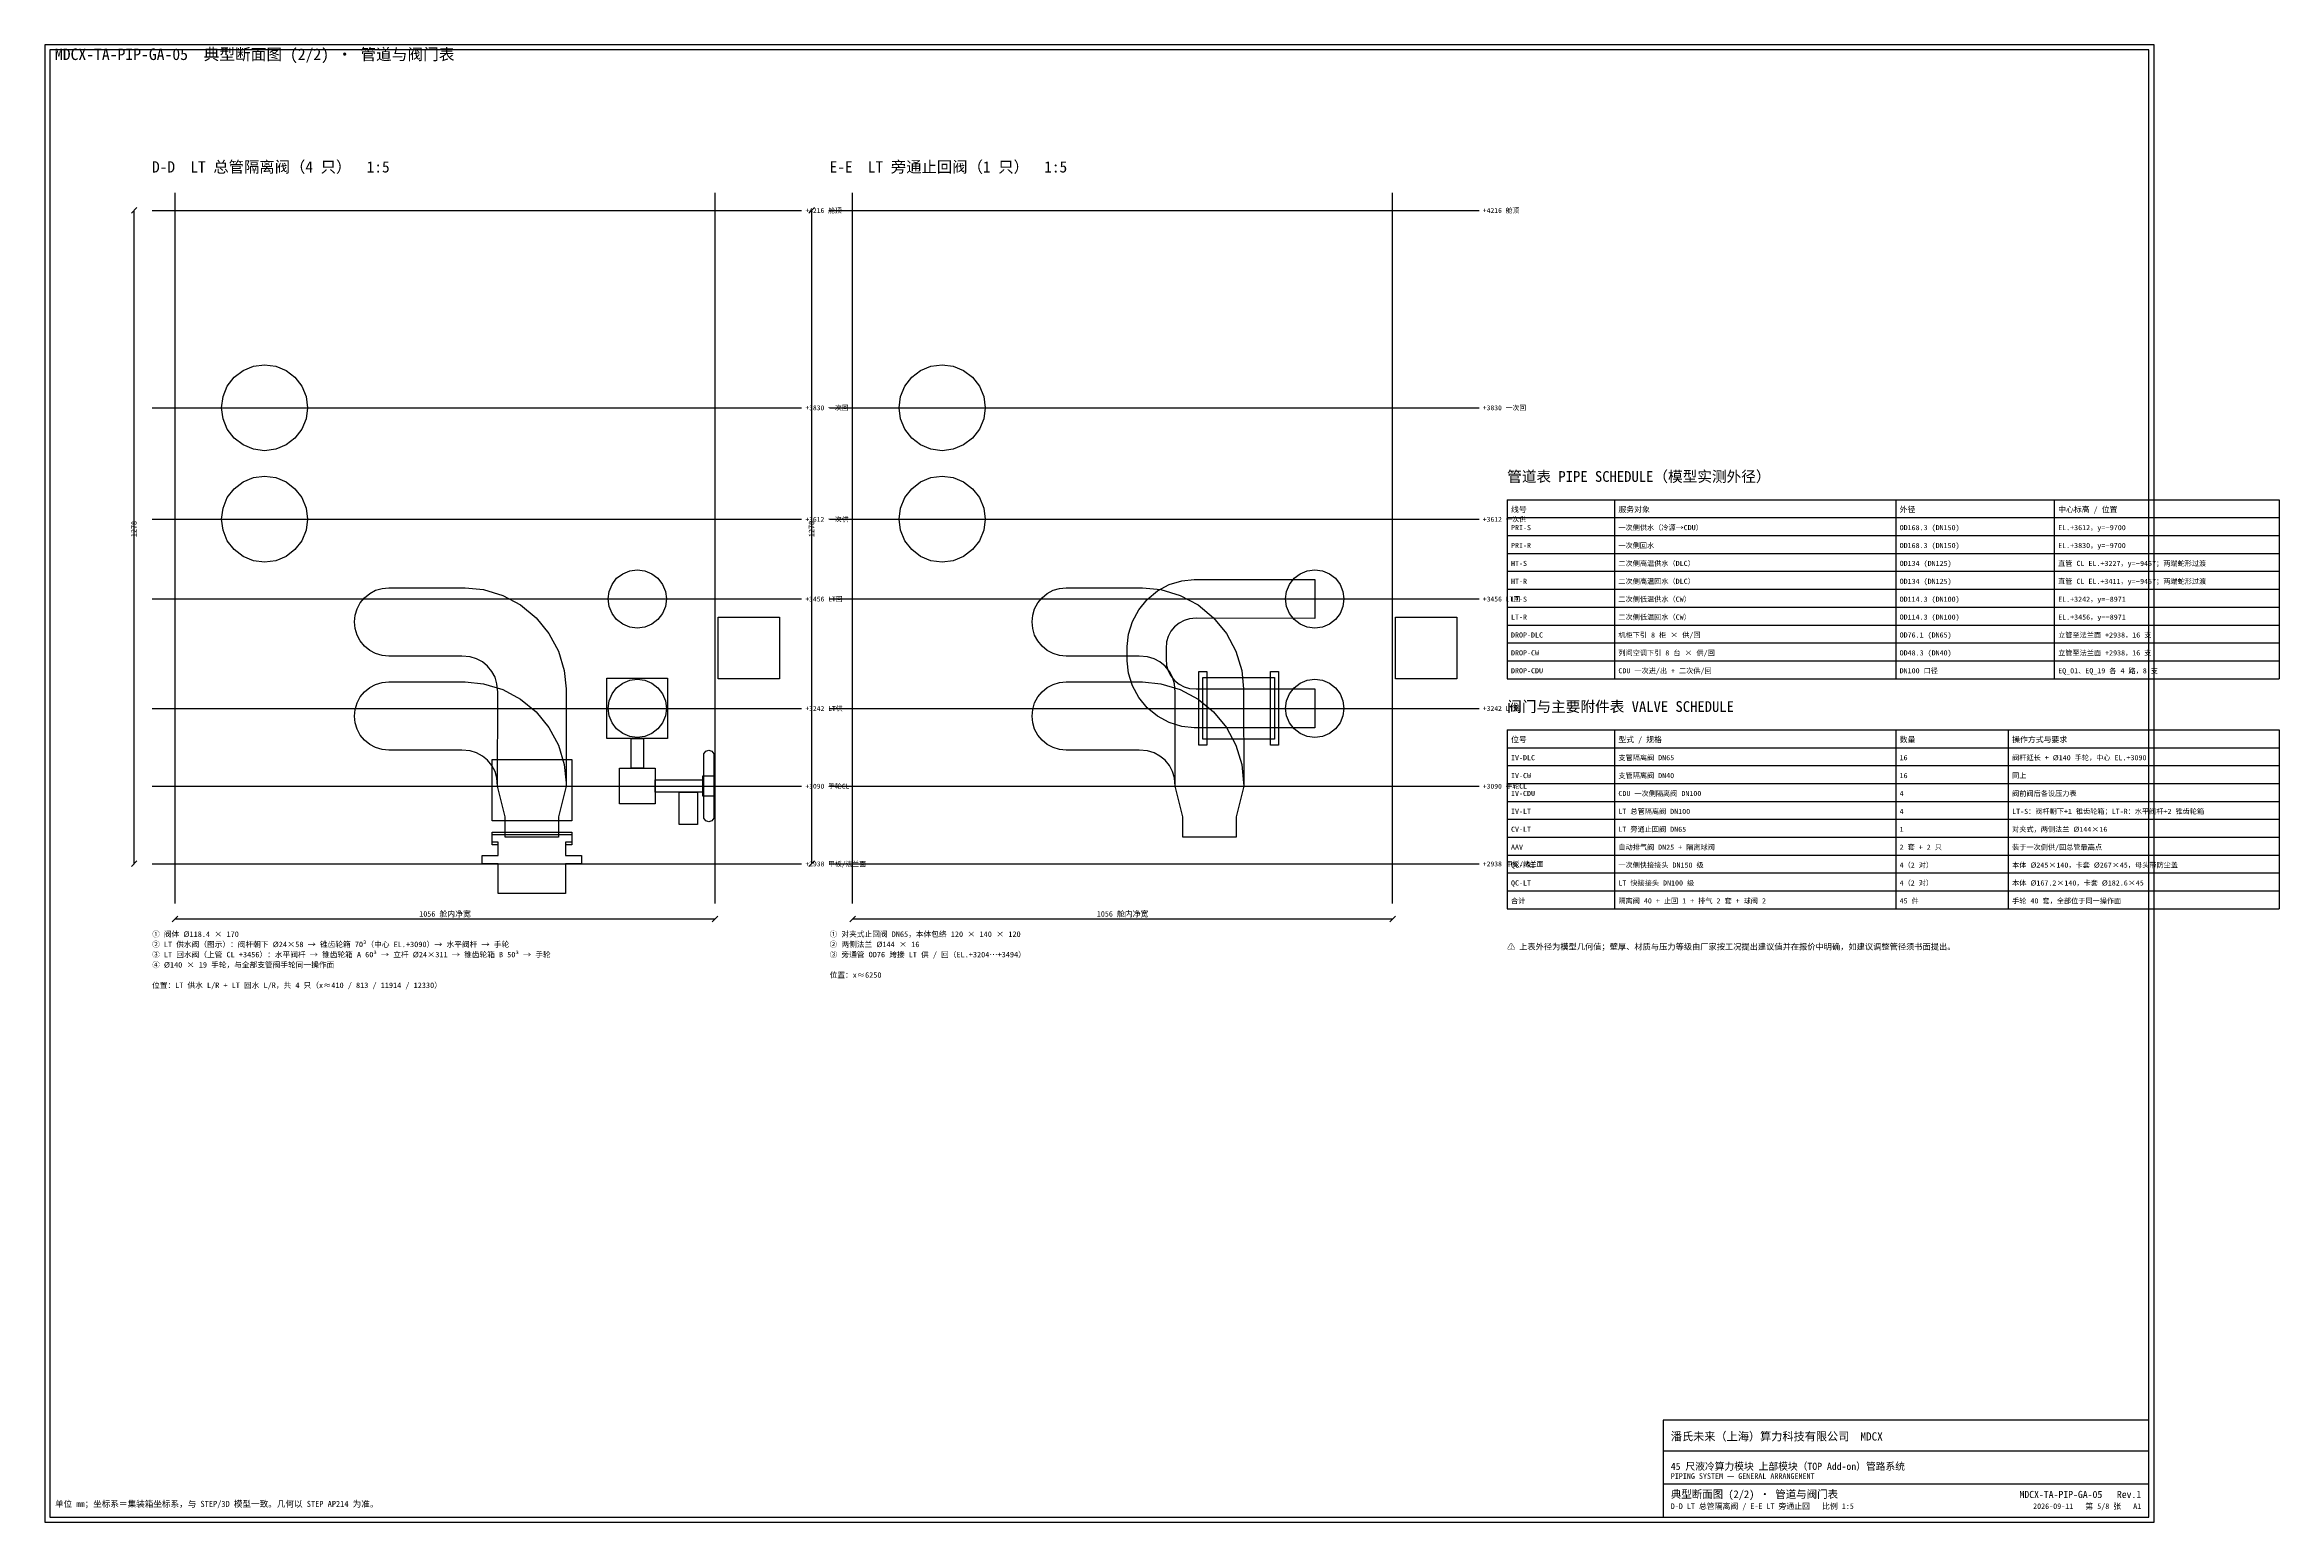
# Model space of a CAD drawing. Header units: metres. Extents: x 8 to 882, y 8 to 586.
import ezdxf
from ezdxf.enums import TextEntityAlignment as Align

# ---------------------------------------------------------------- set-up
doc = ezdxf.new("R2010")
doc.units = ezdxf.units.M
for name, color, linetype in [('CL', 1, 'Continuous'), ('DECK-QC', 3, 'Continuous'), ('DIM', 7, 'Continuous'), ('FLANGE', 30, 'Continuous'), ('FRAME', 7, 'Continuous'), ('GRID', 252, 'Continuous'), ('PIPE-HT', 6, 'Continuous'), ('PIPE-LT', 4, 'Continuous'), ('STEEL', 9, 'Continuous'), ('TEXT', 7, 'Continuous'), ('VALVE', 2, 'Continuous')]:
    doc.layers.add(name, color=color, linetype=linetype)
doc.styles.add('CN', font='simsun.ttc')

msp = doc.modelspace()

# ---------------------------------------------------------------- linework, layer by layer
at = {"layer": 'CL'}
for points in [[(50, 296), (304, 296)], [(315, 296), (569, 296)]]:
    msp.add_lwpolyline(points, dxfattribs=at)
at = {"layer": 'DECK-QC'}
for points in [[(185.36, 254), (185.36, 265.6), (179.16, 265.6), (179.16, 268.8), (185.36, 268.8), (185.36, 274), (182.96, 274), (182.96, 278), (214.16, 278), (214.16, 274), (211.76, 274), (211.76, 268.8), (217.96, 268.8), (217.96, 265.6), (211.76, 265.6), (211.76, 254), (185.36, 254)], [(185.36, 254), (185.36, 265.6), (179.16, 265.6), (179.16, 268.8), (185.36, 268.8), (185.36, 273), (182.96, 273), (182.96, 277), (214.16, 277), (214.16, 273), (211.76, 273), (211.76, 268.8), (217.96, 268.8), (217.96, 265.6), (211.76, 265.6), (211.76, 254), (185.36, 254)], [(185.36, 254), (185.36, 265.6), (179.16, 265.6), (179.16, 268.8), (185.36, 268.8), (185.36, 273), (182.96, 273), (182.96, 277), (214.16, 277), (214.16, 273), (211.76, 273), (211.76, 268.8), (217.96, 268.8), (217.96, 265.6), (211.76, 265.6), (211.76, 254), (185.36, 254)]]:
    msp.add_lwpolyline(points, close=True, dxfattribs=at)
at = {"layer": 'DIM'}
for points in [[(41.9, 520.1), (44.1, 522.3)], [(43, 265.6), (43, 521.2)], [(306.9, 520.1), (309.1, 522.3)], [(308, 265.6), (308, 521.2)], [(41.9, 264.5), (44.1, 266.7)], [(306.9, 264.5), (309.1, 266.7)], [(57.9, 242.9), (60.1, 245.1)], [(269.1, 242.9), (271.3, 245.1)], [(322.9, 242.9), (325.1, 245.1)], [(534.1, 242.9), (536.3, 245.1)], [(59, 244), (270.2, 244)], [(324, 244), (535.2, 244)]]:
    msp.add_lwpolyline(points, dxfattribs=at)
at = {"layer": 'FLANGE'}
for points in [[(459.4, 340.8), (462.6, 340.8), (462.6, 312), (459.4, 312), (459.4, 340.8)], [(487.4, 340.8), (490.6, 340.8), (490.6, 312), (487.4, 312), (487.4, 340.8)], [(242.16, 314.6), (242.16, 303), (237.36, 303), (237.36, 314.6), (242.16, 314.6)], [(246.76, 298.4), (265.4, 298.4), (265.4, 293.6), (246.76, 293.6), (246.76, 298.4)]]:
    msp.add_lwpolyline(points, close=True, dxfattribs=at)
at = {"layer": 'FRAME'}
for points in [[(8, 8), (833, 8), (833, 586), (8, 586)], [(10, 10), (831, 10), (831, 584), (10, 584)], [(641, 10), (831, 10), (831, 48), (641, 48)]]:
    msp.add_lwpolyline(points, close=True, dxfattribs=at)
for points in [[(580, 408), (882, 408)], [(580, 408), (580, 338)], [(622, 408), (622, 338)], [(732, 408), (732, 338)], [(794, 408), (794, 338)], [(882, 408), (882, 338)], [(580, 401), (882, 401)], [(580, 394), (882, 394)], [(580, 387), (882, 387)], [(580, 380), (882, 380)], [(580, 373), (882, 373)], [(580, 366), (882, 366)], [(580, 359), (882, 359)], [(580, 352), (882, 352)], [(580, 345), (882, 345)], [(580, 338), (882, 338)], [(580, 318), (882, 318)], [(580, 318), (580, 248)], [(622, 318), (622, 248)], [(732, 318), (732, 248)], [(776, 318), (776, 248)], [(882, 318), (882, 248)], [(580, 311), (882, 311)], [(580, 304), (882, 304)], [(580, 297), (882, 297)], [(580, 290), (882, 290)], [(580, 283), (882, 283)], [(580, 276), (882, 276)], [(580, 269), (882, 269)], [(580, 262), (882, 262)], [(580, 255), (882, 255)], [(580, 248), (882, 248)], [(641, 36), (831, 36)], [(641, 23), (831, 23)]]:
    msp.add_lwpolyline(points, dxfattribs=at)
at = {"layer": 'GRID'}
for points in [[(59, 250), (59, 528)], [(270.2, 250), (270.2, 528)], [(324, 250), (324, 528)], [(535.2, 250), (535.2, 528)], [(50, 521.2), (304, 521.2)], [(315, 521.2), (569, 521.2)], [(50, 444), (304, 444)], [(315, 444), (569, 444)], [(50, 400.4), (304, 400.4)], [(315, 400.4), (569, 400.4)], [(50, 369.2), (304, 369.2)], [(315, 369.2), (569, 369.2)], [(50, 326.4), (304, 326.4)], [(315, 326.4), (569, 326.4)], [(50, 265.6), (304, 265.6)], [(315, 265.6), (569, 265.6)]]:
    msp.add_lwpolyline(points, dxfattribs=at)
at = {"layer": 'PIPE-HT'}
for points in [[(82.1, 432.1), (79.43, 435.58), (77.74, 439.64), (77.17, 444), (77.74, 448.36), (79.43, 452.42), (82.1, 455.9), (85.59, 458.58), (89.65, 460.26), (94, 460.83), (98.36, 460.26), (102.42, 458.58), (105.9, 455.9), (108.58, 452.42), (110.26, 448.36), (110.83, 444), (110.26, 439.64), (108.58, 435.58), (105.9, 432.1), (102.42, 429.42), (98.36, 427.74), (94, 427.17), (89.65, 427.74), (85.59, 429.42), (82.1, 432.1)], [(347.1, 432.1), (344.43, 435.58), (342.74, 439.64), (342.17, 444), (342.74, 448.36), (344.43, 452.42), (347.1, 455.9), (350.59, 458.58), (354.65, 460.26), (359, 460.83), (363.36, 460.26), (367.42, 458.58), (370.9, 455.9), (373.58, 452.42), (375.26, 448.36), (375.83, 444), (375.26, 439.64), (373.58, 435.58), (370.9, 432.1), (367.42, 429.42), (363.36, 427.74), (359, 427.17), (354.65, 427.74), (350.59, 429.42), (347.1, 432.1)], [(82.1, 388.5), (79.43, 391.98), (77.74, 396.04), (77.17, 400.4), (77.74, 404.76), (79.43, 408.82), (82.1, 412.3), (85.59, 414.98), (89.65, 416.66), (94, 417.23), (98.36, 416.66), (102.42, 414.98), (105.9, 412.3), (108.58, 408.82), (110.26, 404.76), (110.83, 400.4), (110.26, 396.04), (108.58, 391.98), (105.9, 388.5), (102.42, 385.82), (98.36, 384.14), (94, 383.57), (89.65, 384.14), (85.59, 385.82), (82.1, 388.5)], [(347.1, 388.5), (344.43, 391.98), (342.74, 396.04), (342.17, 400.4), (342.74, 404.76), (344.43, 408.82), (347.1, 412.3), (350.59, 414.98), (354.65, 416.66), (359, 417.23), (363.36, 416.66), (367.42, 414.98), (370.9, 412.3), (373.58, 408.82), (375.26, 404.76), (375.83, 400.4), (375.26, 396.04), (373.58, 391.98), (370.9, 388.5), (367.42, 385.82), (363.36, 384.14), (359, 383.57), (354.65, 384.14), (350.59, 385.82), (347.1, 388.5)], [(129.43, 362.81), (130.19, 365.33), (131.43, 367.64), (133.1, 369.68), (135.12, 371.34), (137.44, 372.58), (139.95, 373.34), (142.56, 373.6), (172.42, 373.58), (179.6, 372.83), (187.14, 370.54), (194.09, 366.83), (200.19, 361.83), (205.19, 355.73), (208.9, 348.78), (211.19, 341.24), (211.94, 334.06), (211.96, 296), (208.96, 284), (208.96, 276), (188.16, 276), (188.16, 284), (185.16, 296), (185.18, 332.74), (184.9, 336.01), (184.14, 338.53), (182.9, 340.84), (181.24, 342.88), (179.2, 344.54), (176.89, 345.78), (174.37, 346.54), (171.1, 346.82), (142.56, 346.8), (139.95, 347.06), (137.44, 347.82), (135.12, 349.06), (133.1, 350.72), (131.43, 352.76), (130.19, 355.07), (129.43, 357.59), (129.18, 360.2), (129.43, 362.81)], [(394.43, 362.81), (395.19, 365.33), (396.43, 367.64), (398.1, 369.68), (400.12, 371.34), (402.44, 372.58), (404.95, 373.34), (407.56, 373.6), (437.42, 373.58), (444.6, 372.83), (452.14, 370.54), (459.09, 366.83), (465.19, 361.83), (470.19, 355.73), (473.9, 348.78), (476.19, 341.24), (476.94, 334.06), (476.96, 296), (473.96, 284), (473.96, 276), (453.16, 276), (453.16, 284), (450.16, 296), (450.18, 332.74), (449.9, 336.01), (449.14, 338.53), (447.9, 340.84), (446.24, 342.88), (444.2, 344.54), (441.89, 345.78), (439.37, 346.54), (436.1, 346.82), (407.56, 346.8), (404.95, 347.06), (402.44, 347.82), (400.12, 349.06), (398.1, 350.72), (396.43, 352.76), (395.19, 355.07), (394.43, 357.59), (394.18, 360.2), (394.43, 362.81)], [(176.89, 345.78), (176.89, 345.78), (176.89, 345.78), (176.89, 345.78)], [(441.89, 345.78), (441.89, 345.78), (441.89, 345.78), (441.89, 345.78)], [(129.43, 326.01), (130.19, 328.53), (131.43, 330.84), (133.1, 332.88), (135.12, 334.54), (137.44, 335.78), (139.95, 336.54), (142.56, 336.8), (172.42, 336.78), (179.6, 336.03), (187.14, 333.74), (194.09, 330.03), (200.19, 325.03), (205.19, 318.93), (208.9, 311.98), (211.19, 304.44), (211.94, 297.26), (211.96, 296), (208.96, 284), (208.96, 276), (188.16, 276), (188.16, 284), (185.16, 296), (184.9, 299.21), (184.14, 301.73), (182.9, 304.04), (181.24, 306.08), (179.2, 307.74), (176.89, 308.98), (174.37, 309.74), (171.1, 310.02), (142.56, 310), (139.95, 310.26), (137.44, 311.02), (135.12, 312.26), (133.1, 313.92), (131.43, 315.96), (130.19, 318.27), (129.43, 320.79), (129.18, 323.4), (129.43, 326.01)], [(184.14, 338.53), (184.14, 338.53), (184.14, 338.53), (184.14, 338.53)], [(394.43, 326.01), (395.19, 328.53), (396.43, 330.84), (398.1, 332.88), (400.12, 334.54), (402.44, 335.78), (404.95, 336.54), (407.56, 336.8), (437.42, 336.78), (444.6, 336.03), (452.14, 333.74), (459.09, 330.03), (465.19, 325.03), (470.19, 318.93), (473.9, 311.98), (476.19, 304.44), (476.94, 297.26), (476.96, 296), (473.96, 284), (473.96, 276), (453.16, 276), (453.16, 284), (450.16, 296), (449.9, 299.21), (449.14, 301.73), (447.9, 304.04), (446.24, 306.08), (444.2, 307.74), (441.89, 308.98), (439.37, 309.74), (436.1, 310.02), (407.56, 310), (404.95, 310.26), (402.44, 311.02), (400.12, 312.26), (398.1, 313.92), (396.43, 315.96), (395.19, 318.27), (394.43, 320.79), (394.18, 323.4), (394.43, 326.01)], [(449.14, 338.53), (449.14, 338.53), (449.14, 338.53), (449.14, 338.53)], [(176.89, 308.98), (176.89, 308.98), (176.89, 308.98), (176.89, 308.98)], [(181.24, 306.08), (181.24, 306.08), (181.24, 306.08), (181.24, 306.08)], [(441.89, 308.98), (441.89, 308.98), (441.89, 308.98), (441.89, 308.98)], [(446.24, 306.08), (446.24, 306.08), (446.24, 306.08), (446.24, 306.08)], [(184.14, 301.73), (184.14, 301.73), (184.14, 301.73), (184.14, 301.73)], [(449.14, 301.73), (449.14, 301.73), (449.14, 301.73), (449.14, 301.73)]]:
    msp.add_lwpolyline(points, close=True, dxfattribs=at)
at = {"layer": 'PIPE-LT'}
for points in [[(247.82, 377.26), (249.63, 374.9), (250.77, 372.15), (251.16, 369.2), (250.77, 366.25), (249.63, 363.5), (247.82, 361.14), (245.46, 359.33), (242.71, 358.19), (239.76, 357.8), (236.81, 358.19), (234.06, 359.33), (231.7, 361.14), (229.89, 363.5), (228.75, 366.25), (228.36, 369.2), (228.75, 372.15), (229.89, 374.9), (231.7, 377.26), (234.06, 379.07), (236.81, 380.21), (239.76, 380.6), (242.71, 380.21), (245.46, 379.07), (247.82, 377.26)], [(431.41, 350.57), (431.91, 355.39), (433.42, 360.38), (435.88, 364.98), (439.19, 369.01), (443.22, 372.32), (447.82, 374.78), (452.81, 376.29), (457.63, 376.79), (504.76, 376.8), (504.76, 361.6), (458.37, 361.61), (455.78, 361.38), (453.64, 360.73), (451.67, 359.68), (449.94, 358.26), (448.52, 356.53), (447.47, 354.56), (446.82, 352.42), (446.59, 349.83), (446.59, 345.77), (446.82, 343.18), (447.47, 341.04), (448.52, 339.07), (449.94, 337.34), (451.67, 335.92), (453.64, 334.87), (455.78, 334.22), (458.37, 333.99), (504.76, 334), (504.76, 318.8), (457.63, 318.81), (452.81, 319.31), (447.82, 320.82), (443.22, 323.28), (439.19, 326.59), (435.88, 330.62), (433.42, 335.22), (431.91, 340.21), (431.41, 345.03), (431.41, 350.57)], [(512.82, 377.26), (514.63, 374.9), (515.77, 372.15), (516.16, 369.2), (515.77, 366.25), (514.63, 363.5), (512.82, 361.14), (510.46, 359.33), (507.71, 358.19), (504.76, 357.8), (501.81, 358.19), (499.06, 359.33), (496.7, 361.14), (494.89, 363.5), (493.75, 366.25), (493.36, 369.2), (493.75, 372.15), (494.89, 374.9), (496.7, 377.26), (499.06, 379.07), (501.81, 380.21), (504.76, 380.6), (507.71, 380.21), (510.46, 379.07), (512.82, 377.26)], [(251.61, 338.25), (251.61, 314.55), (227.91, 314.55), (227.91, 338.25), (251.61, 338.25)], [(247.82, 334.46), (249.63, 332.1), (250.77, 329.35), (251.16, 326.4), (250.77, 323.45), (249.63, 320.7), (247.82, 318.34), (245.46, 316.53), (242.71, 315.39), (239.76, 315), (236.81, 315.39), (234.06, 316.53), (231.7, 318.34), (229.89, 320.7), (228.75, 323.45), (228.36, 326.4), (228.75, 329.35), (229.89, 332.1), (231.7, 334.46), (234.06, 336.27), (236.81, 337.41), (239.76, 337.8), (242.71, 337.41), (245.46, 336.27), (247.82, 334.46)], [(512.82, 334.46), (514.63, 332.1), (515.77, 329.35), (516.16, 326.4), (515.77, 323.45), (514.63, 320.7), (512.82, 318.34), (510.46, 316.53), (507.71, 315.39), (504.76, 315), (501.81, 315.39), (499.06, 316.53), (496.7, 318.34), (494.89, 320.7), (493.75, 323.45), (493.36, 326.4), (493.75, 329.35), (494.89, 332.1), (496.7, 334.46), (499.06, 336.27), (501.81, 337.41), (504.76, 337.8), (507.71, 337.41), (510.46, 336.27), (512.82, 334.46)]]:
    msp.add_lwpolyline(points, close=True, dxfattribs=at)
at = {"layer": 'STEEL'}
for points in [[(295.36, 362), (295.36, 338), (271.36, 338), (271.36, 362), (295.36, 362)], [(560.36, 362), (560.36, 338), (536.36, 338), (536.36, 362), (560.36, 362)], [(256.16, 293.6), (263.36, 293.6), (263.36, 281), (256.16, 281), (256.16, 293.6)]]:
    msp.add_lwpolyline(points, close=True, dxfattribs=at)
at = {"layer": 'VALVE'}
for points in [[(461, 338.4), (489, 338.4), (489, 314.4), (461, 314.4), (461, 338.4)], [(214.16, 306.4), (214.16, 282.4), (182.96, 282.4), (182.96, 306.4), (214.16, 306.4)], [(214.16, 306.4), (214.16, 282.4), (182.96, 282.4), (182.96, 306.4), (214.16, 306.4)], [(265.86, 308.62), (266.59, 309.62), (267.76, 310), (268.94, 309.62), (269.66, 308.62), (269.66, 283.38), (268.94, 282.38), (267.76, 282), (266.59, 282.38), (265.86, 283.38), (265.86, 308.62)], [(246.76, 303), (246.76, 289), (232.76, 289), (232.76, 303), (246.76, 303)], [(265.36, 300), (270.16, 300), (270.16, 292), (265.36, 292), (265.36, 300)]]:
    msp.add_lwpolyline(points, close=True, dxfattribs=at)

# ---------------------------------------------------------------- texts
at = {"layer": 'DIM', "style": 'CN'}
for p in [(44, 393.4), (309, 393.4)]:
    msp.add_text('1278', height=2.2, rotation=90, dxfattribs=at).set_placement(p)
for p in [(164.6, 244.9), (429.6, 244.9)]:
    msp.add_text('1056 舱内净宽', height=2.2, dxfattribs=at).set_placement(p, align=Align.CENTER)
at = {"layer": 'TEXT', "style": 'CN'}
for s, height, p in [('MDCX-TA-PIP-GA-05  典型断面图 (2/2) · 管道与阀门表', 4.5, (12, 580)), ('D-D  LT 总管隔离阀（4 只）  1:5', 4.4, (50, 536)), ('E-E  LT 旁通止回阀（1 只）  1:5', 4.4, (315, 536)), ('+4216 舱顶', 1.9, (305.5, 520.2)), ('+4216 舱顶', 1.9, (570.5, 520.2)), ('+3830 一次回', 1.9, (305.5, 443)), ('+3830 一次回', 1.9, (570.5, 443)), ('管道表 PIPE SCHEDULE（模型实测外径）', 4.2, (580, 415)), ('线号', 2.2, (581.5, 403.1)), ('服务对象', 2.2, (623.5, 403.1)), ('外径', 2.2, (733.5, 403.1)), ('中心标高 / 位置', 2.2, (795.5, 403.1)), ('+3612 一次供', 1.9, (305.5, 399.4)), ('+3612 一次供', 1.9, (570.5, 399.4)), ('PRI-S', 2, (581.5, 396.1)), ('一次侧供水（冷源→CDU）', 2, (623.5, 396.1)), ('OD168.3 (DN150)', 2, (733.5, 396.1)), ('EL.+3612，y=−9700', 2, (795.5, 396.1)), ('PRI-R', 2, (581.5, 389.1)), ('一次侧回水', 2, (623.5, 389.1)), ('OD168.3 (DN150)', 2, (733.5, 389.1)), ('EL.+3830，y=−9700', 2, (795.5, 389.1)), ('HT-S', 2, (581.5, 382.1)), ('HT-R', 2, (581.5, 375.1)), ('二次侧高温供水（DLC）', 2, (623.5, 382.1)), ('二次侧高温回水（DLC）', 2, (623.5, 375.1)), ('OD134 (DN125)', 2, (733.5, 382.1)), ('OD134 (DN125)', 2, (733.5, 375.1)), ('直管 CL EL.+3227，y=−9457；两端蛇形过渡', 2, (795.5, 382.1)), ('直管 CL EL.+3411，y=−9457；两端蛇形过渡', 2, (795.5, 375.1)), ('+3456 LT回', 1.9, (305.5, 368.2)), ('+3456 LT回', 1.9, (570.5, 368.2)), ('LT-S', 2, (581.5, 368.1)), ('二次侧低温供水（CW）', 2, (623.5, 368.1)), ('OD114.3 (DN100)', 2, (733.5, 368.1)), ('EL.+3242，y=−8971', 2, (795.5, 368.1)), ('LT-R', 2, (581.5, 361.1)), ('二次侧低温回水（CW）', 2, (623.5, 361.1)), ('OD114.3 (DN100)', 2, (733.5, 361.1)), ('EL.+3456，y=−8971', 2, (795.5, 361.1)), ('DROP-DLC', 2, (581.5, 354.1)), ('机柜下引 8 柜 × 供/回', 2, (623.5, 354.1)), ('OD76.1 (DN65)', 2, (733.5, 354.1)), ('立管至法兰面 +2938，16 支', 2, (795.5, 354.1)), ('DROP-CW', 2, (581.5, 347.1)), ('DROP-CDU', 2, (581.5, 340.1)), ('列间空调下引 8 台 × 供/回', 2, (623.5, 347.1)), ('CDU 一次进/出 + 二次供/回', 2, (623.5, 340.1)), ('OD48.3 (DN40)', 2, (733.5, 347.1)), ('DN100 口径', 2, (733.5, 340.1)), ('立管至法兰面 +2938，16 支', 2, (795.5, 347.1)), ('EQ_01、EQ_19 各 4 路，8 支', 2, (795.5, 340.1)), ('+3242 LT供', 1.9, (305.5, 325.4)), ('+3242 LT供', 1.9, (570.5, 325.4)), ('阀门与主要附件表 VALVE SCHEDULE', 4.2, (580, 325)), ('位号', 2.2, (581.5, 313.1)), ('型式 / 规格', 2.2, (623.5, 313.1)), ('数量', 2.2, (733.5, 313.1)), ('操作方式与要求', 2.2, (777.5, 313.1)), ('IV-DLC', 2, (581.5, 306.1)), ('支管隔离阀 DN65', 2, (623.5, 306.1)), ('16', 2, (733.5, 306.1)), ('阀杆延长 + Ø140 手轮，中心 EL.+3090', 2, (777.5, 306.1)), ('+3090 手轮CL', 1.9, (305.5, 295)), ('+3090 手轮CL', 1.9, (570.5, 295)), ('IV-CW', 2, (581.5, 299.1)), ('支管隔离阀 DN40', 2, (623.5, 299.1)), ('16', 2, (733.5, 299.1)), ('同上', 2, (777.5, 299.1)), ('IV-CDU', 2, (581.5, 292.1)), ('CDU 一次侧隔离阀 DN100', 2, (623.5, 292.1)), ('4', 2, (733.5, 292.1)), ('阀前阀后各设压力表', 2, (777.5, 292.1)), ('CV-LT', 2, (581.5, 278.1)), ('IV-LT', 2, (581.5, 285.1)), ('LT 总管隔离阀 DN100', 2, (623.5, 285.1)), ('LT 旁通止回阀 DN65', 2, (623.5, 278.1)), ('4', 2, (733.5, 285.1)), ('1', 2, (733.5, 278.1)), ('对夹式，两侧法兰 Ø144×16', 2, (777.5, 278.1)), ('LT-S：阀杆朝下+1 锥齿轮箱；LT-R：水平阀杆+2 锥齿轮箱', 2, (777.5, 285.1)), ('AAV', 2, (581.5, 271.1)), ('自动排气阀 DN25 + 隔离球阀', 2, (623.5, 271.1)), ('2 套 + 2 只', 2, (733.5, 271.1)), ('装于一次侧供/回总管最高点', 2, (777.5, 271.1)), ('+2938 甲板/法兰面', 1.9, (305.5, 264.6)), ('+2938 甲板/法兰面', 1.9, (570.5, 264.6)), ('QC-PRI', 2, (581.5, 264.1)), ('一次侧快接接头 DN150 级', 2, (623.5, 264.1)), ('4（2 对）', 2, (733.5, 264.1)), ('本体 Ø245×140，卡套 Ø267×45，母头带防尘盖', 2, (777.5, 264.1)), ('QC-LT', 2, (581.5, 257.1)), ('LT 快接接头 DN100 级', 2, (623.5, 257.1)), ('4（2 对）', 2, (733.5, 257.1)), ('本体 Ø167.2×140，卡套 Ø182.6×45', 2, (777.5, 257.1)), ('合计', 2, (581.5, 250.1)), ('隔离阀 40 + 止回 1 + 排气 2 套 + 球阀 2', 2, (623.5, 250.1)), ('45 件', 2, (733.5, 250.1)), ('手轮 40 套，全部位于同一操作面', 2, (777.5, 250.1)), ('① 阀体 Ø118.4 × 170', 2.15, (50, 237)), ('① 对夹式止回阀 DN65，本体包络 120 × 140 × 120', 2.15, (315, 237)), ('② LT 供水阀（图示）：阀杆朝下 Ø24×58 → 锥齿轮箱 70³（中心 EL.+3090）→ 水平阀杆 → 手轮', 2.15, (50, 233)), ('③ LT 回水阀（上管 CL +3456）：水平阀杆 → 锥齿轮箱 A 60³ → 立杆 Ø24×311 → 锥齿轮箱 B 50³ → 手轮', 2.15, (50, 229)), ('④ Ø140 × 19 手轮，与全部支管阀手轮同一操作面', 2.15, (50, 225)), ('② 两侧法兰 Ø144 × 16', 2.15, (315, 233)), ('③ 旁通管 OD76 跨接 LT 供 / 回（EL.+3204…+3494）', 2.15, (315, 229)), ('⚠ 上表外径为模型几何值；壁厚、材质与压力等级由厂家按工况提出建议值并在报价中明确，如建议调整管径须书面提出。', 2.3, (580, 232)), ('位置：LT 供水 L/R + LT 回水 L/R，共 4 只（x≈410 / 813 / 11914 / 12330）', 2.15, (50, 217)), ('位置：x≈6250', 2.15, (315, 221)), ('潘氏未来（上海）算力科技有限公司  MDCX', 3.2, (644, 40)), ('45 尺液冷算力模块 上部模块（TOP Add-on）管路系统', 2.8, (644, 28.5)), ('PIPING SYSTEM — GENERAL ARRANGEMENT', 2.2, (644, 25)), ('典型断面图 (2/2) · 管道与阀门表', 3, (644, 17.5)), ('单位 mm；坐标系＝集装箱坐标系，与 STEP/3D 模型一致。几何以 STEP AP214 为准。', 2.4, (12, 14)), ('D-D LT 总管隔离阀 / E-E LT 旁通止回   比例 1:5', 2.2, (644, 13.2))]:
    msp.add_text(s, height=height, dxfattribs=at).set_placement(p)
for s, height, p in [('MDCX-TA-PIP-GA-05   Rev.1', 2.8, (828, 17.5)), ('2026-09-11   第 5/8 张   A1', 2.2, (828, 13.2))]:
    msp.add_text(s, height=height, dxfattribs=at).set_placement(p, align=Align.RIGHT)

doc.saveas('drawing.dxf')
